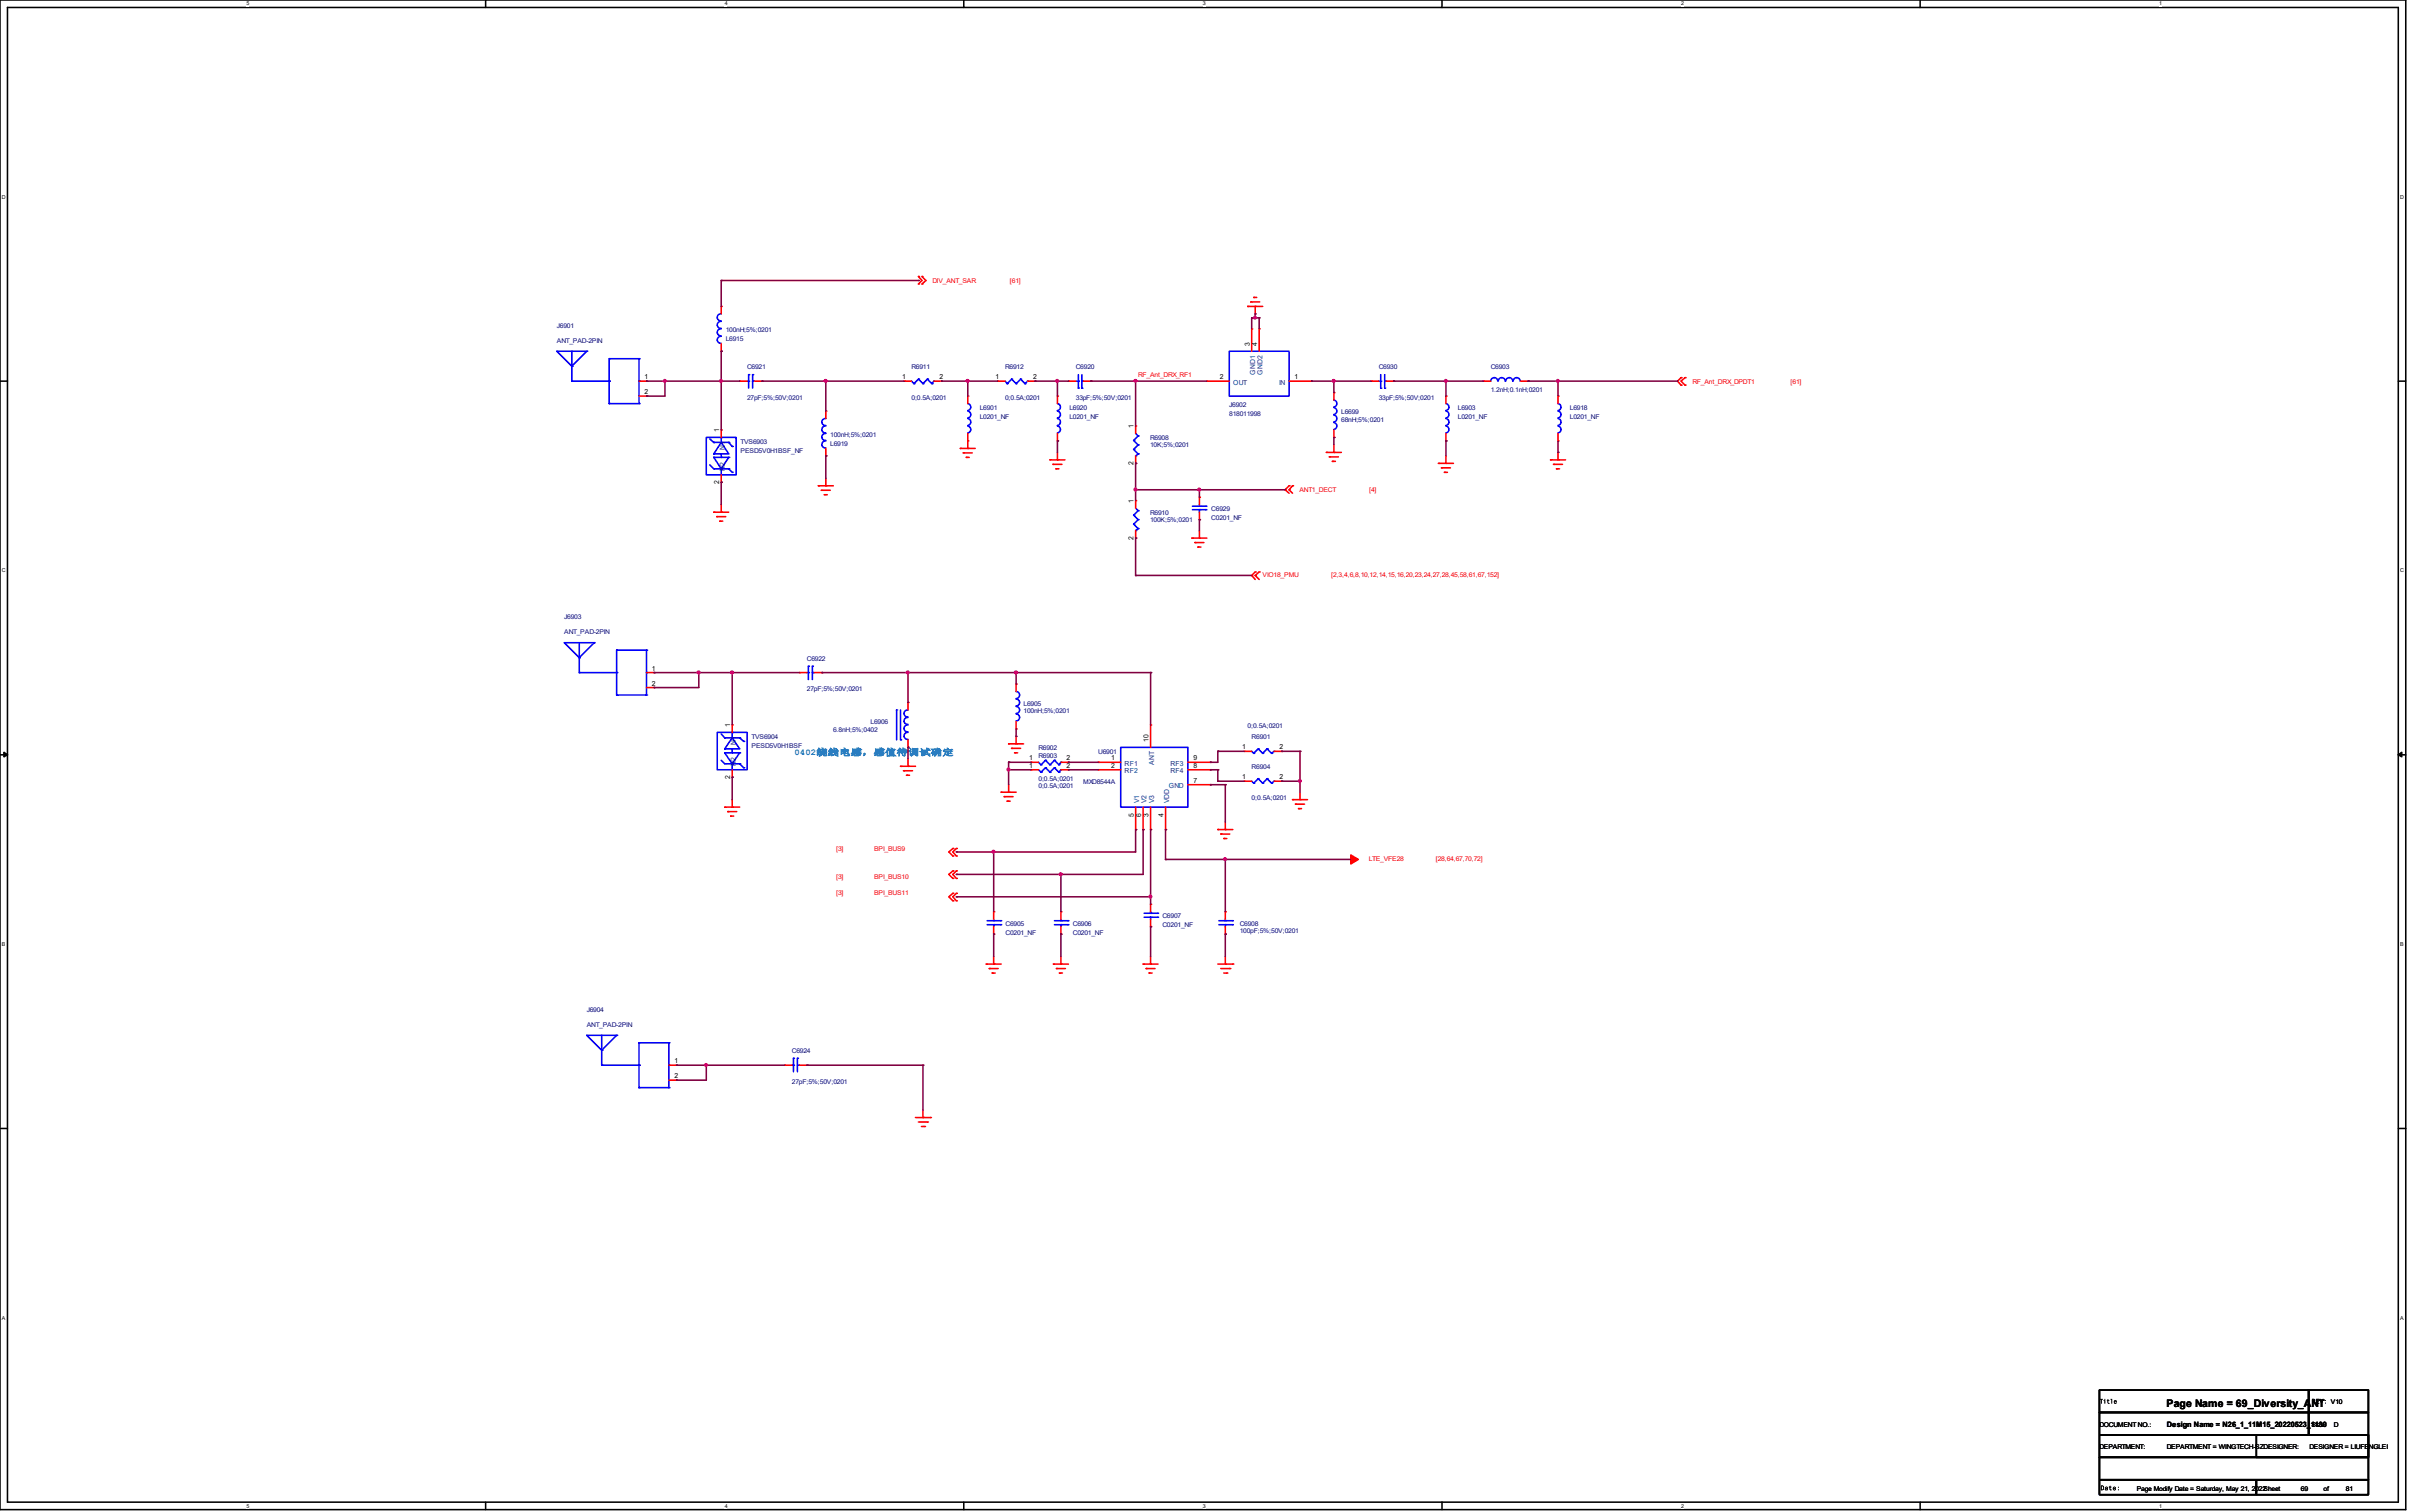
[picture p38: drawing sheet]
<svg xmlns="http://www.w3.org/2000/svg" width="206mm" height="128mm" viewBox="0 0 206 128" stroke-linecap="round" stroke-linejoin="round" font-family="sans-serif">
<defs><g id="words">
<text font-size=".9" x="184.1" y="119.6">Page Name = 69_Diversity_ANT</text>
<text font-size=".8" fill="#0080c0" x="67.5" y="64.2">0402绕线电感，感值待调试确定</text>
<g font-size=".6" fill="#000080">
<text x="47.3" y="27.9">J6901</text>
<text x="47.3" y="29.1">ANT_PAD-2PIN</text>
<text x="61.7" y="29">L6915</text>
<text x="61.7" y="28.2">100nH;5%;0201</text>
<text x="63.5" y="31.4">C6921</text>
<text x="63.5" y="34">27pF;5%;50V;0201</text>
<text x="77.5" y="31.4">R6911</text>
<text x="77.5" y="34">0;0.5A;0201</text>
<text x="83.3" y="34.8">L6901</text>
<text x="83.3" y="35.6">L0201_NF</text>
<text x="85.4" y="31.4">R6912</text>
<text x="85.4" y="34">0;0.5A;0201</text>
<text x="90.9" y="34.8">L6920</text>
<text x="90.9" y="35.6">L0201_NF</text>
<text x="91.4" y="31.4">C6920</text>
<text x="91.4" y="34">33pF;5%;50V;0201</text>
<text x="104.5" y="34.6">J6902</text>
<text x="104.5" y="35.4">818011998</text>
<text x="114" y="35.2">L6699</text>
<text x="114" y="35.8">68nH;5%;0201</text>
<text x="117.2" y="31.4">C6930</text>
<text x="117.2" y="34">33pF;5%;50V;0201</text>
<text x="123.9" y="34.8">L6903</text>
<text x="123.9" y="35.6">L0201_NF</text>
<text x="126.7" y="31.4">C6903</text>
<text x="126.7" y="33.3">1.2nH;0.1nH;0201</text>
<text x="133.4" y="34.8">L6918</text>
<text x="133.4" y="35.6">L0201_NF</text>
<text x="62.9" y="37.7">TVS6903</text>
<text x="62.9" y="38.5">PESD5V0H1BSF_NF</text>
<text x="70.6" y="37.9">L6919</text>
<text x="70.6" y="37.1">100nH;5%;0201</text>
<text x="97.7" y="37.4">R6908</text>
<text x="97.7" y="38">10K;5%;0201</text>
<text x="97.7" y="43.7">R6910</text>
<text x="97.7" y="44.3">100K;5%;0201</text>
<text x="103" y="43.4">C6929</text>
<text x="103" y="44.2">C0201_NF</text>
<text x="48" y="52.6">J6903</text>
<text x="48" y="53.9">ANT_PAD-2PIN</text>
<text x="68.6" y="56.1">C6922</text>
<text x="68.6" y="58.7">27pF;5%;50V;0201</text>
<text x="87" y="59.9">L6905</text>
<text x="63.9" y="62.8">TVS6904</text>
<text x="63.9" y="63.6">PESD5V0H1BSF</text>
<text x="70.8" y="62.2">6.8nH;5%;0402</text>
<text x="74" y="61.5">L6906</text>
<text x="87" y="60.6">100nH;5%;0201</text>
<text x="88.3" y="64.4">R6903</text>
<text x="88.3" y="63.8">R6902</text>
<text x="93.3" y="64.1">U6901</text>
<text x="106" y="61.8">0;0.5A;0201</text>
<text x="106.4" y="65.3">R6904</text>
<text x="106.4" y="62.8">R6901</text>
<text x="88.3" y="67">0;0.5A;0201</text>
<text x="88.3" y="66.4">0;0.5A;0201</text>
<text x="92.1" y="66.6">MXD8544A</text>
<text x="106.4" y="68">0;0.5A;0201</text>
<text x="85.5" y="78.7">C6905</text>
<text x="85.5" y="79.4">C0201_NF</text>
<text x="91.2" y="78.7">C6906</text>
<text x="91.2" y="79.4">C0201_NF</text>
<text x="98.8" y="78">C6907</text>
<text x="98.8" y="78.8">C0201_NF</text>
<text x="105.4" y="78.7">C6908</text>
<text x="105.4" y="79.3">100pF;5%;50V;0201</text>
<text x="49.9" y="86">J6904</text>
<text x="49.9" y="87.3">ANT_PAD-2PIN</text>
<text x="67.3" y="89.5">C6924</text>
<text x="67.3" y="92.1">27pF;5%;50V;0201</text>
</g>
<g font-size=".6" fill="#f00">
<text x="79.2" y="24">DIV_ANT_SAR</text>
<text x="85.8" y="24">[61]</text>
<text x="96.7" y="32">RF_Ant_DRX_RF1</text>
<text x="143.8" y="32.6">RF_Ant_DRX_DPDT1</text>
<text x="152.2" y="32.6">[61]</text>
<text x="110.4" y="41.8">ANT1_DECT</text>
<text x="116.4" y="41.8">[4]</text>
<text x="107.3" y="49.1">VIO18_PMU</text>
<text x="113.1" y="49.1">[2,3,4,6,8,10,12,14,15,16,20,23,24,27,28,45,58,61,67,152]</text>
<text x="71.1" y="74.7">[3]</text>
<text x="71.1" y="72.3">[3]</text>
<text x="71.1" y="76.1">[3]</text>
<text x="74.3" y="74.7">BPI_BUS10</text>
<text x="74.3" y="72.3">BPI_BUS9</text>
<text x="74.3" y="76.1">BPI_BUS11</text>
<text x="116.3" y="73.2">LTE_VFE28</text>
<text x="122" y="73.2">[28,64,67,70,72]</text>
</g>
<g font-size=".6">
<text x="106.2" y="29.4" transform="rotate(-90 106.2 29.4)">3</text>
<text x="106.9" y="29.4" transform="rotate(-90 106.9 29.4)">4</text>
<text x="54.8" y="32.2">1</text>
<text x="54.8" y="33.5">2</text>
<text x="76.7" y="32.2">1</text>
<text x="79.8" y="32.2">2</text>
<text x="84.6" y="32.2">1</text>
<text x="87.8" y="32.2">2</text>
<text x="103.7" y="32.2">2</text>
<text x="110" y="32.2">1</text>
<text x="61.1" y="41.2" transform="rotate(-90 61.1 41.2)">2</text>
<text x="61.1" y="36.7" transform="rotate(-90 61.1 36.7)">1</text>
<text x="96.4" y="39.5" transform="rotate(-90 96.4 39.5)">2</text>
<text x="96.4" y="36.4" transform="rotate(-90 96.4 36.4)">1</text>
<text x="96.4" y="45.9" transform="rotate(-90 96.4 45.9)">2</text>
<text x="96.4" y="42.7" transform="rotate(-90 96.4 42.7)">1</text>
<text x="55.4" y="57">1</text>
<text x="55.4" y="58.3">2</text>
<text x="62.1" y="61.8" transform="rotate(-90 62.1 61.8)">1</text>
<text x="87.5" y="65.2">1</text>
<text x="87.5" y="64.6">1</text>
<text x="90.6" y="65.2">2</text>
<text x="90.6" y="64.6">2</text>
<text x="94.4" y="64.6">1</text>
<text x="94.4" y="65.2">2</text>
<text x="97.6" y="63" transform="rotate(-90 97.6 63)">10</text>
<text x="101.4" y="65.2">8</text>
<text x="101.4" y="64.6">9</text>
<text x="105.6" y="63.7">1</text>
<text x="108.8" y="63.7">2</text>
<text x="62.1" y="66.2" transform="rotate(-90 62.1 66.2)">2</text>
<text x="96.4" y="69.4" transform="rotate(-90 96.4 69.4)">5</text>
<text x="97" y="69.4" transform="rotate(-90 97 69.4)">6</text>
<text x="97.6" y="69.4" transform="rotate(-90 97.6 69.4)">3</text>
<text x="98.9" y="69.4" transform="rotate(-90 98.9 69.4)">4</text>
<text x="101.4" y="66.5">7</text>
<text x="105.6" y="66.2">1</text>
<text x="108.8" y="66.2">2</text>
<text x="57.3" y="90.3">1</text>
<text x="57.3" y="91.6">2</text>
<text x="198.1" y="119.3">V10</text>
<text x="178.4" y="121.2">DOCUMENT NO.:</text>
<text x="178.4" y="123.1">DEPARTMENT:</text>
<text x="184.2" y="121.2">Design Name = N26_1_11M15_20220523_1130</text>
<text x="184.2" y="123.1">DEPARTMENT = WINGTECH-SZDESIGNER:</text>
<text x="196.3" y="123.1">DESIGNER = LIUFENGLEI</text>
<text x="196.5" y="121.2">Size</text>
<text x="198.4" y="121.2">D</text>
<text x="181.6" y="126.7">Page Modify Date = Saturday, May 21, 2022Sheet</text>
<text x="195.6" y="126.7">69</text>
<text x="197.5" y="126.7">of</text>
<text x="199.4" y="126.7">81</text>
</g>
<g font-size=".6" fill="#004080">
<text x="104.8" y="32.7">OUT</text>
<text x="106.7" y="31.8" transform="rotate(-90 106.7 31.8)">GND1</text>
<text x="107.3" y="31.8" transform="rotate(-90 107.3 31.8)">GND2</text>
<text x="108.7" y="32.7">IN</text>
<text x="61.6" y="40" transform="rotate(-90 61.6 40)">N2</text>
<text x="61.6" y="38.3" transform="rotate(-90 61.6 38.3)">N1</text>
<text x="62.5" y="65.1" transform="rotate(-90 62.5 65.1)">N2</text>
<text x="62.5" y="63.3" transform="rotate(-90 62.5 63.3)">N1</text>
<text x="95.6" y="65.1">RF1</text>
<text x="95.6" y="65.7">RF2</text>
<text x="98.1" y="65" transform="rotate(-90 98.1 65)">ANT</text>
<text x="99.5" y="65.7">RF4</text>
<text x="99.5" y="65.1">RF3</text>
<text x="96.8" y="68.2" transform="rotate(-90 96.8 68.2)">V1</text>
<text x="97.5" y="68.2" transform="rotate(-90 97.5 68.2)">V2</text>
<text x="98.1" y="68.2" transform="rotate(-90 98.1 68.2)">V3</text>
<text x="99.4" y="67">GND</text>
<text x="99.4" y="68.2" transform="rotate(-90 99.4 68.2)">VDD</text>
</g>
<g font-size=".5">
<text x="21" y=".5">5</text>
<text x="61.6" y=".5">4</text>
<text x="102.2" y=".5">3</text>
<text x="142.9" y=".5">2</text>
<text x="183.5" y=".5">1</text>
<text x=".2" y="16.9">D</text>
<text x="204" y="16.9">D</text>
<text x=".2" y="48.6">C</text>
<text x="204" y="48.6">C</text>
<text x=".2" y="80.4">B</text>
<text x="204" y="80.4">B</text>
<text x=".2" y="112.1">A</text>
<text x="204" y="112.1">A</text>
<text x="21" y="128.1">5</text>
<text x="61.6" y="128.1">4</text>
<text x="102.2" y="128.1">3</text>
<text x="142.9" y="128.1">2</text>
<text x="183.5" y="128.1">1</text>
</g>
</g></defs>
<path d="M0 0h204.5v128.3h-204.5zM.6 .6h203.2v127h-203.2z" fill="none" stroke="#000" stroke-width=".13"/>
<g fill="#fff">
<path d="M21 .1h.2v.5h-.2z"/>
<path d="M21 127.7h.2v.5h-.2z"/>
</g>
<path d="M41.3 0v.6M41.3 127.6v.7" fill="none" stroke="#000" stroke-width=".13"/>
<g fill="#fff">
<path d="M61.6 .1h.2v.5h-.2z"/>
<path d="M61.6 127.7h.2v.5h-.2z"/>
</g>
<path d="M81.9 0v.6M81.9 127.6v.7" fill="none" stroke="#000" stroke-width=".13"/>
<g fill="#fff">
<path d="M102.2 .1h.2v.5h-.2z"/>
<path d="M102.2 127.7h.2v.5h-.2z"/>
</g>
<path d="M122.6 0v.6M122.6 127.6v.7" fill="none" stroke="#000" stroke-width=".13"/>
<g fill="#fff">
<path d="M142.9 .1h.2v.5h-.2z"/>
<path d="M142.9 127.7h.2v.5h-.2z"/>
</g>
<path d="M163.2 0v.6M163.2 127.6v.7" fill="none" stroke="#000" stroke-width=".13"/>
<g fill="#fff">
<path d="M183.5 .1h.2v.5h-.2z"/>
<path d="M183.5 127.7h.2v.5h-.2z"/>
<path d="M.2 16.5h.3v.5h-.3z"/>
<path d="M204 16.5h.3v.5h-.3z"/>
<path d="M.2 48.3h.3v.5h-.3z"/>
<path d="M204 48.3h.3v.5h-.3z"/>
</g>
<path d="M0 32.4h.6M203.8 32.4h.7" fill="none" stroke="#000" stroke-width=".13"/>
<g fill="#fff">
<path d="M.2 80h.2v.5h-.2z"/>
<path d="M204 80h.3v.5h-.3z"/>
</g>
<path d="M0 64.1h.6M203.8 64.1h.7" fill="none" stroke="#000" stroke-width=".13"/>
<path d="M.3 63.9l.3 .2-.3 .2zM203.8 64.1l.3-.2v.4z" fill="#000" stroke="#000" stroke-width=".13"/>
<g fill="#fff">
<path d="M.2 111.8h.3v.5h-.3z"/>
<path d="M204 111.8h.3v.5h-.3z"/>
</g>
<path d="M0 95.9h.6M203.8 95.9h.7M178.4 118.1h17.8v1.9h-17.8zM196.2 118.1h5.1v1.9h-5.1zM178.4 125.7h13.4v1.3h-13.4zM178.4 123.8h22.9v1.9h-22.9zM178.4 121.9h22.9v1.9h-22.9zM178.4 120h17.8v1.9h-17.8zM191.8 125.7h9.5v1.3h-9.5zM191.8 121.9h9.5v1.9h-9.5zM196.2 120h5.1v1.9h-5.1z" fill="none" stroke="#000" stroke-width=".13"/>
<g fill="none" stroke="#f00" stroke-width=".13">
<path d="M54.3 32.4h.6M54.3 33.7h.6M54.9 32.4h.1M54.9 33.7h.1M61.3 26h.1M61.3 29.8h.1M61.3 36.5h.1M61.3 26v.7M61.3 29.2v.6M61.3 36.5v.7M62.9 32.4h.1M62.9 32.4h.6"/>
<path d="M64.1 32.4h.7M64.8 32.4h.1M70.2 34.9h.1M70.2 38.7h.1M70.2 34.9v.7M70.2 38.1v.6M76.8 32.4h.1M76.8 32.4h.7M78.1 23.5l.3 .3-.3 .3M78.1 23.5h.1M78.1 24.1h.1M78.4 23.5h.1"/>
<path d="M78.4 24.1h.1M78.4 23.5l.3 .3-.3 .3M79.4 32.4h.6M80 32.4h.1M81.6 38.1h.1M81.6 38.1h1.3M81.9 38.5h.1M81.9 38.5h.7M82.1 38.9h.1M82.1 38.9h.3M82.3 38.1h.1M82.3 33.7h.1"/>
<path d="M82.3 37.5h.1M82.3 33.7v.6M82.3 36.8v1.3M84.8 32.4h.1M84.8 32.4h.6M87.3 32.4h.7M88 32.4h.1M89.2 39.1h1.3M89.2 39.1h.1M89.5 39.5h.1M89.5 39.5h.8M89.7 39.8h.1"/>
<path d="M89.7 39.8h.3M89.9 39.1h.1M89.9 33.7h.1M89.9 37.5h.1M89.9 33.7v.6M89.9 36.8v.7M89.9 38.4v.7M90.8 32.4h.1M90.8 32.4h.6M92.1 32.4h.6M92.7 32.4h.1M96.5 36.2h.1"/>
<path d="M96.5 39.4h.1M96.5 36.2v.6M96.5 38.7v.7M102.6 32.4h1.9M102.6 32.4h.1M106 26h.1M106 26h1.3M106.3 25.7h.1M106.3 25.7h.8M106.4 27.9h.1M106.4 27.9v1.9M106.6 25.3h.1"/>
<path d="M106.6 25.3h.2M106.7 26h.1M106.7 26v.7M107 27.9h.1M107 27.9v1.9M109.6 32.4h1.9M111.5 32.4h.1M112.7 38.4h.1M112.7 38.4h1.3M113 38.8h.1M113 38.8h.7M113.2 39.2h.1"/>
<path d="M113.2 39.2h.3M113.4 38.4h.1M113.4 33.4h.1M113.4 37.2h.1M113.4 33.4v.6M113.4 36.5v.7M113.4 37.8v.6M116.5 32.4h.1M116.5 32.4h.7M117.8 32.4h.6M118.4 32.4h.1M122.3 39.4h.1"/>
<path d="M122.3 39.4h1.2M122.5 39.8h.1M122.5 39.8h.8M122.9 39.4h.1M122.9 33.7h.1M122.9 37.5h.1M122.9 33.7v.6M122.9 36.8v.7M122.9 38.7v.7M126.1 32.4h.1M126.1 32.4h.6M129.2 32.4h.7"/>
<path d="M129.9 32.4h.1M131.8 39.1h.1M131.8 39.1h1.3M132 39.5h.1M132 39.5h.8M132.3 39.8h.1M132.3 39.8h.2M132.4 39.1h.1M132.4 33.7h.1M132.4 37.5h.1M132.4 33.7v.6M132.4 36.8v.7"/>
<path d="M132.4 38.4v.7M142.9 32.1h.1M142.9 32.7h.1M142.9 32.1l-.3 .3 .3 .3M143.2 32.7h.1M143.2 32.1h.1M143.2 32.1l-.3 .3 .3 .3M54.9 57.2h.7M54.9 58.4h.7M55.6 57.2h.1M55.6 58.4h.1M60.7 43.5h1.2"/>
<path d="M60.7 43.5h.1M60.9 43.9h.1M60.9 43.9h.8M61.2 44.3h.1M61.2 44.3h.2M61.3 43.5h.1M61.3 41h.1M61.3 40.3v.7M61.3 42.9v.6M67.9 57.2h.7M67.9 57.2h.1M69.2 57.2h.7"/>
<path d="M69.6 41.3h1.2M69.6 41.3h.1M69.8 41.7h.8M69.8 41.7h.1M69.9 57.2h.1M70.1 42h.1M70.1 42h.2M70.2 41.3h.1M70.2 40.6v.7M77.2 59.7h.1M77.2 59.7v.6M86.4 58.1h.1"/>
<path d="M86.4 58.1v.7M96.5 42.5h.1M96.5 45.7h.1M96.5 42.5v.7M96.5 45.1v.6M101.3 45.7h.1M101.3 45.7h1.3M101.6 46.1h.1M101.6 46.1h.7M101.8 46.5h.1M101.8 46.5h.3M101.9 45.7h.1"/>
<path d="M101.9 42.2h.1M101.9 44.2h.1M101.9 42.2v.7M101.9 43.5v.7M101.9 45.1v.6M106.4 48.9l.3 .3M106.4 48.9h.1M106.7 48.9l.3 .3M106.7 48.9h.1M106.7 48.6h.1M106.7 48.6l-.3 .3M107 48.6h.1"/>
<path d="M107 48.6l-.3 .3M109.2 41.6l.4 .3M109.2 41.6h.1M109.6 41.6l.3 .3M109.6 41.6h.1M109.6 41.3h.1M109.6 41.3l-.4 .3M109.9 41.3h.1M109.9 41.3l-.3 .3M122.8 40.1h.1M122.8 40.1h.2M61.6 68.6h1.3"/>
<path d="M61.6 68.6h.1M61.8 69h.8M61.8 69h.1M62.1 69.3h.1M62.1 69.3h.3M62.2 68.6h.1M62.2 61.6h.1M62.2 66h.1M62.2 61.6v.6M62.2 65.4v.6M62.2 67.9v.7M76.5 65.1h1.3"/>
<path d="M76.5 65.1h.1M76.8 65.5h.1M76.8 65.5h.8M77 65.9h.1M77 65.9h.3M77.2 65.1h.1M77.2 63.5h.1M77.2 62.9v.6M77.2 64.5v.6M81 74.6h.1M81 74h.1M81 72.1h.1"/>
<path d="M81 72.7h.1M81 75.9h.1M81 76.5h.1M81 74l-.4 .3 .4 .3M81 72.1l-.4 .3 .4 .3M81 75.9l-.4 .3 .4 .3M81.3 74.6h.1M81.3 74h.1M81.3 72.1h.1M81.3 72.7h.1M81.3 75.9h.1M81.3 76.5h.1"/>
<path d="M81.3 74l-.3 .3 .3 .3M81.3 72.1l-.3 .3 .3 .3M81.3 75.9l-.3 .3 .3 .3M84.5 77.5h.1M84.5 79.4h.1M84.5 77.5v.6M84.5 78.7v.7M85.1 67.3h.1M85.1 67.3h1.3M85.3 67.7h.1M85.3 67.7h.8M85.6 68.1h.1"/>
<path d="M85.6 68.1h.3M85.7 67.3h.1M85.7 63.2h.1M85.7 66.7v.6M85.7 63.2h1.3M86 63.6h.1M86 63.6h.7M86.2 64h.1M86.2 64h.3M86.4 63.2h.1M86.4 61.9h.1M86.4 61.3v.6"/>
<path d="M86.4 62.6v.6M87.6 65.4h.1M87.6 64.8h.1M87.6 65.4h.7M87.6 64.8h.7M90.2 77.5h.1M90.2 79.4h.1M90.2 77.5v.6M90.2 78.7v.7M90.2 65.4h.6M90.2 64.8h.6M90.8 65.4h.1"/>
<path d="M90.8 64.8h.1M93.3 65.4h2M93.3 64.8h2M93.3 64.8h.1M93.3 65.4h.1M96.5 70.5h.1M96.5 68.6v1.9M97.2 70.5h.1M97.2 68.6v1.9M97.8 76.8h.1M97.8 78.7h.1M97.8 70.5h.1"/>
<path d="M97.8 61.6h.1M97.8 61.6v1.9M97.8 68.6v1.9M97.8 76.8v.7M97.8 78.1v.6M99.1 70.5h.1M99.1 68.6v1.9M101 65.4h1.9M101 64.8h1.9M101 66.7h1.9M102.9 66.7h.1M102.9 65.4h.1"/>
<path d="M102.9 64.8h.1M103.5 70.5h.1M103.5 70.5h1.3M103.8 70.9h.1M103.8 70.9h.7M104 71.2h.1M104 71.2h.3M104.1 70.5h.1M104.1 77.5h.1M104.1 79.4h.1M104.1 69.8v.7M104.1 77.5v.6"/>
<path d="M104.1 78.7v.7M105.7 66.4h.7M105.7 63.8h.7M105.7 66.4h.1M105.7 63.8h.1M108.3 66.4h.6M108.3 63.8h.6M108.9 66.4h.1M108.9 63.8h.1M109.9 67.9h.1M109.9 67.9h1.2M110.1 68.3h.1"/>
<path d="M110.1 68.3h.8M110.4 68.7h.1M110.4 68.7h.2M110.5 67.9h.1M110.5 67.3v.6M56.9 90.5h.6M56.9 91.8h.6M57.5 90.5h.1M57.5 91.8h.1M66.7 90.5h.1M66.7 90.5h.6M67.9 90.5h.7"/>
<path d="M68.6 90.5h.1M77.8 95h1.3M78.1 95.3h.7M78.3 95.7h.3M78.4 95h.1M78.4 94.3v.7M78.6 95.7h.1M78.8 95.3h.1M79.1 95h.1M83.8 81.9h1.3M83.8 81.9h.1M84.1 82.3h.7"/>
<path d="M84.1 82.3h.1M84.3 82.7h.1M84.3 82.7h.3M84.5 81.9h.1M84.5 81.3v.6M89.5 81.9h1.3M89.5 81.9h.1M89.8 82.3h.8M89.8 82.3h.1M90 82.7h.1M90 82.7h.3M90.2 81.9h.1"/>
<path d="M90.2 81.3v.6M97.2 81.9h.1M97.2 81.9h1.2M97.4 82.3h.1M97.4 82.3h.8M97.7 82.7h.1M97.7 82.7h.2M97.8 81.9h.1M97.8 81.3v.6M103.5 81.9h1.3M103.8 82.3h.7M104 82.7h.3"/>
<path d="M104.1 81.9h.1M104.1 81.3v.6M104.3 82.7h.1M104.5 82.3h.1M104.8 81.9h.1"/>
</g>
<path d="M114.8 72.6l.6 .4-.6 .4z" fill-rule="evenodd" fill="#f00" stroke="#f00" stroke-width=".13"/>
<g fill="#000">
<path d="M178.5 118.9h.2h-.1v.4v-.4zM178.8 119h.1v.3v-.3zM179.1 118.9l.2 .1h-.1v.2l.1 .1-.2-.1v-.2zM179.4 118.9h.1v.4v-.4zM179.7 119h.1l.1 .1h-.2v.1h.2a.14 .14 0 0 1-.2 0 .14 .14 0 0 1 0-.2zM179.7 119v.1h.2z"/>
<path d="M178.5 118.9h.2h-.1v.4v-.4zM178.8 119h.1v.3v-.3zM179.1 118.9l.2 .1h-.1v.2l.1 .1-.2-.1v-.2zM179.4 118.9h.1v.4v-.4zM179.7 119h.1l.1 .1h-.2v.1h.2a.14 .14 0 0 1-.2 0 .14 .14 0 0 1 0-.2zM179.7 119v.1h.2z"/>
<path d="M178.5 118.9h.2h-.1v.4v-.4zM178.8 119h.1v.3v-.3zM179.1 118.9l.2 .1h-.1v.2l.1 .1-.2-.1v-.2zM179.4 118.9h.1v.4v-.4zM179.7 119h.1l.1 .1h-.2v.1h.2a.14 .14 0 0 1-.2 0 .14 .14 0 0 1 0-.2zM179.7 119v.1h.2z"/>
<path d="M196.5 118.9h.3v.1l-.1 .1 .1 .2-.2-.2-.1 .2zM196.6 118.9v.1h.1v-.1zM196.9 118.9h.2h-.2v.1h.2l-.2 .1v.1l.2 .1h-.2zM197.2 118.9l.1 .3 .2-.3-.2 .4zM197.6 119h.1zM197.6 119.2l.1 .1z"/>
<path d="M196.5 118.9h.3v.1l-.1 .1 .1 .2-.2-.2-.1 .2zM196.6 118.9v.1h.1v-.1zM196.9 118.9h.2h-.2v.1h.2l-.2 .1v.1l.2 .1h-.2zM197.2 118.9l.1 .3 .2-.3-.2 .4zM197.6 119h.1zM197.6 119.2l.1 .1z"/>
<path d="M196.5 118.9h.3v.1l-.1 .1 .1 .2-.2-.2-.1 .2zM196.6 118.9v.1h.1v-.1zM196.9 118.9h.2h-.2v.1h.2l-.2 .1v.1l.2 .1h-.2zM197.2 118.9l.1 .3 .2-.3-.2 .4zM197.6 119h.1zM197.6 119.2l.1 .1z"/>
<path d="M178.6 126.2a.21 .21 0 0 1 .2 .2 .21 .21 0 0 1-.2 .2zM178.6 126.3v.3l.1-.1a.16 .16 0 0 0 .1-.1 .16 .16 0 0 0-.2-.1zM178.9 126.3l.2 .1 .1 .2h-.3v-.1l.2-.1h-.1h-.1zM179 126.5a.07 .07 0 0 0 .1 0 .07 .07 0 0 0-.1 0zM179.2 126.3l.2-.1v.1h.1l-.1 .1v.1l.1 .1h-.2zM179.6 126.4l.2-.1v.1v.1h-.2l.1 .1 .1-.1a.14 .14 0 0 1-.2 .1 .14 .14 0 0 1 0-.2zM179.7 126.4h-.1h.2zM180 126.3l.1 .1zM180 126.6h.1z"/>
<path d="M178.6 126.2a.21 .21 0 0 1 .2 .2 .21 .21 0 0 1-.2 .2zM178.6 126.3v.3l.1-.1a.16 .16 0 0 0 .1-.1 .16 .16 0 0 0-.2-.1zM178.9 126.3l.2 .1 .1 .2h-.3v-.1l.2-.1h-.1h-.1zM179 126.5a.07 .07 0 0 0 .1 0 .07 .07 0 0 0-.1 0zM179.2 126.3l.2-.1v.1h.1l-.1 .1v.1l.1 .1h-.2zM179.6 126.4l.2-.1v.1v.1h-.2l.1 .1 .1-.1a.14 .14 0 0 1-.2 .1 .14 .14 0 0 1 0-.2zM179.7 126.4h-.1h.2zM180 126.3l.1 .1zM180 126.6h.1z"/>
<path d="M178.6 126.2a.21 .21 0 0 1 .2 .2 .21 .21 0 0 1-.2 .2zM178.6 126.3v.3l.1-.1a.16 .16 0 0 0 .1-.1 .16 .16 0 0 0-.2-.1zM178.9 126.3l.2 .1 .1 .2h-.3v-.1l.2-.1h-.1h-.1zM179 126.5a.07 .07 0 0 0 .1 0 .07 .07 0 0 0-.1 0zM179.2 126.3l.2-.1v.1h.1l-.1 .1v.1l.1 .1h-.2zM179.6 126.4l.2-.1v.1v.1h-.2l.1 .1 .1-.1a.14 .14 0 0 1-.2 .1 .14 .14 0 0 1 0-.2zM179.7 126.4h-.1h.2zM180 126.3l.1 .1zM180 126.6h.1z"/>
</g>
<g fill="none" stroke="#00f" stroke-width=".13">
<path d="M48.6 31.1h.1M48.6 32.4h.1M48.6 32.4h3.2M48.6 29.8v2.6M49.9 29.8h.1M49.9 29.8l-1.3 1.3M49.9 29.8h-2.6l1.3 1.3M51.8 32.4h.1M51.8 30.5h.1M51.8 34.3h.1M51.8 30.5v3.8M51.8 30.5h2.5"/>
<path d="M51.8 34.3h2.5M54.3 30.5h.1M54.3 34.3h.1M54.3 32.4h.1M54.3 30.5v3.8M60 37.2h2.6v3.1h-2.6zM60.3 39.5l.4 .3M60.3 37.3l.4 .3M60.7 38.9h1.2M60.7 39.8h.1M60.7 38.9h.1M60.7 38.6h.1"/>
<path d="M60.7 37.6h.1M60.7 39.8h1.2M60.7 38.9l.6 .9M60.7 37.6h1.2M61.3 26.7a.3 .3 0 0 0-.3 .3 .3 .3 0 0 0 .3 .3M61.3 27.3a.3 .3 0 0 0-.3 .3 .3 .3 0 0 0 .3 .3M61.3 27.9a.3 .3 0 0 0-.3 .3 .3 .3 0 0 0 .3 .3M61.3 28.6a.3 .3 0 0 0-.3 .3 .3 .3 0 0 0 .3 .3M61.3 39.8h.1M61.3 38.9h.1M61.3 37.6h.1M61.3 37.2h.1"/>
<path d="M61.3 37.2v.4M61.3 38.6v.3M61.3 39.8v.5M61.3 37.6l-.6 1M61.3 37.6l.6 1h-1.2M61.9 38.9l-.6 .9M61.9 39.8h.1M61.9 38.9h.1M61.9 37.6h.1M61.9 39.8l.3 .3M61.9 37.6l.3 .3M62.2 37.9h.1"/>
<path d="M63.5 32.4h.1M63.6 32.4h.1M63.6 31.8h.1M63.6 31.8v1.2M64 32.4h.1M64 31.8h.1M64 31.8v1.2M70.2 35.6a.3 .3 0 0 0-.4 .3 .3 .3 0 0 0 .4 .3M70.2 36.2a.3 .3 0 0 0-.4 .3 .3 .3 0 0 0 .4 .3M70.2 36.8a.3 .3 0 0 0-.4 .3 .3 .3 0 0 0 .4 .3M70.2 37.5a.3 .3 0 0 0-.4 .3 .3 .3 0 0 0 .4 .3M77.5 32.4l.2 .2"/>
<path d="M77.7 32.6h.1M78.1 32.2l-.4 .4M78.1 32.2h.1M78.1 32.2l.3 .4M78.4 32.6h.1M78.8 32.2l-.4 .4M78.8 32.2h.1M78.8 32.2l.4 .4M79.2 32.6h.1M79.4 32.4h.1M79.4 32.4l-.2 .2M82.3 34.3l.2 .1v.2l-.1 .2-.2 .1"/>
<path d="M82.3 34.9l.2 .2v.1l-.1 .2-.2 .1M82.3 35.6l.2 .1v.2l-.1 .2h-.2M82.3 36.2l.2 .2v.1l-.1 .2-.2 .1M85.4 32.4l.2 .2M85.6 32.6h.1M86 32.2l-.4 .4M86 32.2h.1M86 32.2l.4 .4M86.4 32.6h.1M86.7 32.2l-.3 .4M86.7 32.2h.1M86.7 32.2l.4 .4"/>
<path d="M87.1 32.6h.1M87.3 32.4h.1M87.3 32.4l-.2 .2M89.9 34.3l.2 .1v.2l-.1 .2-.1 .1M89.9 34.9l.2 .2v.1l-.1 .2-.1 .1M89.9 35.6l.2 .1v.2l-.1 .2h-.1M89.9 36.2l.2 .2v.1l-.1 .2-.1 .1M91.4 32.4h.3M91.7 33h.1M91.7 32.4h.1M91.7 31.8v1.2M91.9 32.4h.2"/>
<path d="M91.9 32.4h.1M91.9 33h.1M91.9 31.8v1.2M96.4 37.4h.1M96.4 38.2h.1M96.4 37.4l.3 .4M96.4 38.2l.3 .4M96.5 38.7h.1M96.5 36.8l.2 .2M96.7 37h.1M96.7 37.8h.1M96.7 38.6h.1"/>
<path d="M96.7 37l-.3 .4M96.7 37.8l-.3 .4M96.7 38.6l-.2 .1M104.5 29.8h5.1v3.9h-5.1zM113.4 34l.2 .2v.1l-.1 .2-.1 .1M113.4 34.6l.2 .2v.1l-.1 .3h-.1M113.4 35.3l.2 .1v.2l-.1 .2-.1 .1M113.4 35.9l.2 .2v.1l-.1 .2-.1 .1M117.2 32.4h.1M117.3 33h.1M117.3 32.4h.1M117.3 31.8v1.2"/>
<path d="M117.7 32.4h.1M117.7 33h.1M117.7 31.8v1.2M122.9 34.3l.2 .1v.2v.2l-.2 .1M122.9 34.9l.2 .2v.1v.2l-.2 .1M122.9 35.6l.2 .1v.2v.2h-.2M122.9 36.2l.2 .2v.1v.2l-.2 .1M126.7 32.4a.3 .3 0 0 1 .3-.3 .3 .3 0 0 1 .3 .3M127.3 32.4a.3 .3 0 0 1 .3-.3 .3 .3 0 0 1 .3 .3M128 32.4a.3 .3 0 0 1 .3-.3 .3 .3 0 0 1 .3 .3M128.6 32.4a.3 .3 0 0 1 .3-.3 .3 .3 0 0 1 .3 .3M132.4 34.3l.2 .1 .1 .2-.1 .2-.2 .1"/>
<path d="M132.4 34.9l.2 .2 .1 .1-.1 .2-.2 .1M132.4 35.6l.2 .1 .1 .2-.1 .2h-.2M132.4 36.2l.2 .2 .1 .1-.1 .2-.2 .1M49.2 55.9h.1M49.2 57.2h.1M49.2 54.6v2.5M49.2 57.2h3.2M50.5 54.6h.1M50.5 54.6l-1.3 1.3M50.5 54.6h-2.5l1.2 1.3M52.4 59.1h2.5M52.4 57.2h.1"/>
<path d="M52.4 55.2h.1M52.4 59.1h.1M52.4 55.2v3.9M52.4 55.2h2.5M54.9 55.2h.1M54.9 59.1h.1M54.9 57.2h.1M54.9 55.2v3.9M62.2 40.1h.1M68.6 57.2h.1M68.7 57.2h.1M68.7 56.6h.1"/>
<path d="M68.7 56.6v1.1M69 57.2h.2M69 56.6h.1M69 57.2h.1M69 56.6v1.1M86.4 58.8a.3 .3 0 0 1 .3 .3 .3 .3 0 0 1-.3 .3M86.4 59.4a.3 .3 0 0 1 .3 .3 .3 .3 0 0 1-.3 .3M96.4 43.8h.1M96.4 44.5h.1M96.4 43.8l.3 .4M96.4 44.5l.3 .4M96.5 45.1h.1"/>
<path d="M96.5 43.2l.2 .2M96.7 43.4h.1M96.7 44.2h.1M96.7 44.9h.1M96.7 43.4l-.3 .4M96.7 44.2l-.3 .3M96.7 44.9l-.2 .2M101.3 43.3h1.2M101.3 43h1.2M101.9 43h.1M101.9 43.3h.1M101.9 42.9v.1"/>
<path d="M101.9 43.3v.2M102.5 43.3h.1M102.5 43h.1M61 62.2h2.5v3.2h-2.5zM61.3 64.6l.3 .3M61.3 62.4l.3 .3M61.6 64h1.3M61.6 64.9h.1M61.6 64h.1M61.6 63.6h.1M61.6 62.7h.1M61.6 64.9h1.3"/>
<path d="M61.6 64l.6 .9M61.6 62.7h1.3M62.2 64.9h.1M62.2 64h.1M62.2 62.7h.1M62.2 62.2h.1M62.2 62.2v.5M62.2 63.6v.4M62.2 64.9v.5M62.2 62.7l-.6 .9M62.2 62.7l.7 .9h-1.3M62.9 64l-.7 .9"/>
<path d="M62.9 64.9h.1M62.9 64h.1M62.9 62.7h.1M62.9 64.9l.3 .3M62.9 62.7l.3 .3M63.2 65.2h.1M63.2 63h.1M76.2 60.3h.1M76.2 60.3v2.6M76.5 62.9h.1M76.5 60.3v2.6M77.2 60.3a.3 .3 0 0 0-.4 .3 .3 .3 0 0 0 .4 .3"/>
<path d="M77.2 61a.3 .3 0 0 0-.4 .3 .3 .3 0 0 0 .4 .3M77.2 61.6a.3 .3 0 0 0-.4 .3 .3 .3 0 0 0 .4 .3M77.2 62.2a.3 .3 0 0 0-.4 .3 .3 .3 0 0 0 .4 .3M83.9 78.6h1.1M83.9 78.2h1.1M84.5 78.2h.1M84.5 78.6h.1M84.5 78.1v.1M84.5 78.6v.1M85 78.6h.1M85 78.2h.1M86.4 60a.3 .3 0 0 1 .3 .3 .3 .3 0 0 1-.3 .3"/>
<path d="M86.4 60.7a.3 .3 0 0 1 .3 .3 .3 .3 0 0 1-.3 .3M88.3 65.4l.2 .2M88.3 64.8l.2 .2M88.5 65.6h.1M88.5 65h.1M88.9 65.2l-.4 .4M88.9 64.6l-.4 .4M88.9 65.2h.1M88.9 64.6h.1M88.9 65.2l.3 .4M88.9 64.6l.3 .4M89.2 65.6h.1"/>
<path d="M89.2 65h.1M89.6 65.2h.1M89.6 64.6h.1M89.6 78.6h1.2M89.6 78.2h1.2M89.6 65.2l.4 .4M89.6 64.6l.4 .4M89.6 65.2l-.4 .4M89.6 64.6l-.4 .4M90 65.6h.1M90 65h.1M90.2 65.4l-.2 .2"/>
<path d="M90.2 64.8l-.2 .2M90.2 65.4h.1M90.2 78.2h.1M90.2 78.6h.1M90.2 64.8h.1M90.2 78.1v.1M90.2 78.6v.1M90.8 78.6h.1M90.8 78.2h.1M95.3 63.5h5.7v5.1h-5.7zM97.2 77.9h1.2M97.2 77.6h1.2"/>
<path d="M97.8 77.6h.1M97.8 77.9h.1M97.8 77.5v.1M97.8 77.9v.2M98.4 77.9h.1M98.4 77.6h.1M103.6 78.6h1.1M103.6 78.2h1.1M104.1 78.2h.1M104.1 78.6h.1M104.1 78.1v.1M104.1 78.6v.1"/>
<path d="M104.7 78.6h.1M104.7 78.2h.1M106.4 66.4l.2 .1M106.4 63.8l.2 .2M106.6 66.5h.1M106.6 64h.1M106.9 66.2h.1M106.9 63.6h.1M106.9 66.2l.4 .3M106.9 63.6l.4 .4M106.9 66.2l-.3 .3M106.9 63.6l-.3 .4"/>
<path d="M107.3 66.5h.1M107.3 64h.1M107.7 66.2h.1M107.7 63.6h.1M107.7 66.2l.4 .3M107.7 63.6l.4 .4M107.7 66.2l-.4 .3M107.7 63.6l-.4 .4M108.1 66.5h.1M108.1 64h.1M108.3 66.4l-.2 .1M108.3 63.8l-.2 .2"/>
<path d="M108.3 66.4h.1M108.3 63.8h.1M51.1 89.2h.1M51.1 90.5h.1M51.1 90.5h3.2M51.1 88v2.5M52.4 88h.1M52.4 88l-1.3 1.2M52.4 88h-2.5l1.2 1.2M54.3 92.4h2.6M54.3 90.5h.1M54.3 88.6h.1"/>
<path d="M54.3 92.4h.1M54.3 88.6v3.8M54.3 88.6h2.6M56.9 88.6h.1M56.9 92.4h.1M56.9 90.5h.1M56.9 88.6v3.8M67.3 90.5h.1M67.4 90.5h.1M67.4 89.9h.1M67.4 89.9v1.2M67.8 89.9h.1"/>
<path d="M67.8 90.5h.1M67.8 89.9v1.2"/>
</g>
<g fill="none" stroke="#800040" stroke-width=".13">
<path d="M54.9 32.4h.1M54.9 33.7h.1M54.9 32.4h8M56.5 32.4h.1M56.5 32.4v1.3h-1.6M61.3 23.8h.1M61.3 29.8h.1M61.3 32.4h.1M61.3 23.8h16.8M61.3 23.8v2.2M61.3 29.8v6.7M64.8 32.4h.1"/>
<path d="M64.8 32.4h12M70.2 32.4h.1M70.2 38.7h.1M70.2 32.4v2.5M70.2 38.7v1.9M78.1 23.8h.1M80 32.4h.1M80 32.4h4.8M82.3 32.4h.1M82.3 32.4v1.3M88 32.4h2.8M88 32.4h.1"/>
<path d="M89.9 32.4h.1M89.9 37.5h.1M89.9 32.4v1.3M89.9 37.5v.9M92.7 32.4h.1M92.7 32.4h9.9M96.5 32.4h.1M96.5 39.4h.1M96.5 32.4v3.8M96.5 39.4v3.1M106.4 27h.6M106.4 27h.1"/>
<path d="M106.4 27v.9M106.7 27h.1M106.7 26.7h.1M106.7 26.7v.3M107 27h.1M107 27v.9M111.5 32.4h5M111.5 32.4h.1M113.4 32.4h.1M113.4 37.2h.1M113.4 32.4v1M113.4 37.2v.6"/>
<path d="M118.4 32.4h7.7M118.4 32.4h.1M122.9 32.4h.1M122.9 37.5h.1M122.9 32.4v1.3M122.9 37.5v1.2M129.9 32.4h12.7M129.9 32.4h.1M132.4 32.4h.1M132.4 38.4h.1M132.4 32.4v1.3M132.4 37.5v.9"/>
<path d="M55.6 58.4h.1M55.6 57.2h.1M55.6 57.2h12.3M59.4 57.2h.1M59.4 57.1v1.3h-3.8M61.3 41h.1M61.3 41v1.9M62.2 57.2h.1M62.2 57.1v4.5M69.9 57.2h27.9M69.9 57.2h.1M77.2 57.2h.1"/>
<path d="M77.2 57.2v2.5M86.4 57.2v.9M86.4 57.2h.1M96.5 41.6h12.7M96.5 48.9h9.9M96.5 48.9h.1M96.5 45.7h.1M96.5 41.6h.1M96.5 45.7v3.2M97.8 57.2h.1M97.8 57.1v4.5M101.9 41.6h.1"/>
<path d="M101.9 44.2h.1M101.9 41.6v.6M101.9 44.2v.9M62.2 66h.1M62.2 66v1.9M77.2 63.5h.1M77.2 63.5v1M81.3 72.4h.1M81.3 74.3h.1M81.3 76.2h.1M81.3 76.2h16.5M84.5 72.4h.1"/>
<path d="M84.5 79.4h.1M84.5 72.4v5.1M84.5 79.4v1.9M85.7 64.8h1.9M85.7 65.4h1.9M85.7 64.8h.1M85.7 65.4h.1M85.7 64.8v1.9M86.4 62.6h.1M86.4 61.9v.7M90.2 74.3h.1M90.2 79.4h.1"/>
<path d="M90.2 74.3v3.2M90.2 79.4v1.9M90.8 64.8h.1M90.8 65.4h.1M90.8 64.8h2.5M90.8 65.4h2.5M96.5 70.5h.1M96.5 70.5v1.9h-15.2M97.2 70.5h.1M97.2 70.5v3.8h-15.9M97.8 70.5h.1M97.8 76.2h.1"/>
<path d="M97.8 78.7h.1M97.8 70.5v6.3M97.8 78.7v2.6M99.1 70.5h.1M99.1 73h.1M99.1 70.5v2.5M99.1 73h15.7M102.9 65.4h.6M102.9 64.8h.1M102.9 65.4h.1M102.9 66.7h.1M102.9 66.7h1.2"/>
<path d="M103.5 65.4h.1M103.5 66.4h.1M103.5 63.8h.1M103.5 63.8v1h-.6M103.5 65.4v1M103.5 63.8h2.2M103.5 66.4h2.2M104.1 66.7h.1M104.1 73h.1M104.1 79.4h.1M104.1 66.7v3.1M104.1 73v4.5"/>
<path d="M104.1 79.4v1.9M108.9 63.8h.1M108.9 66.4h.1M108.9 63.8h1.6M108.9 66.4h1.6M110.5 63.8h.1M110.5 66.4h.1M110.5 63.8v3.5M57.5 90.5h9.2M57.5 90.5h.1M57.5 91.8h.1M60 90.5h.1"/>
<path d="M60 90.5v1.3h-2.5M68.6 90.5h.1M68.6 90.5h9.8M78.4 90.5h.1M78.4 90.5v3.8"/>
</g>
<g fill="#f0f" stroke="#f0f" stroke-width=".13">
<circle cx="106.7" cy="27" r=".11"/>
<circle cx="70.2" cy="32.4" r=".11"/>
<circle cx="82.2" cy="32.4" r=".11"/>
<circle cx="122.9" cy="32.4" r=".11"/>
<circle cx="59.4" cy="57.1" r=".11"/>
<circle cx="77.2" cy="57.1" r=".11"/>
<circle cx="86.3" cy="57.1" r=".11"/>
<circle cx="110.5" cy="66.4" r=".11"/>
<circle cx="85.7" cy="65.4" r=".11"/>
<circle cx="84.4" cy="72.4" r=".11"/>
<circle cx="104.1" cy="73" r=".11"/>
<circle cx="90.1" cy="74.3" r=".11"/>
<circle cx="97.8" cy="76.2" r=".11"/>
<circle cx="89.9" cy="32.4" r=".11"/>
<circle cx="56.5" cy="32.4" r=".11"/>
<circle cx="132.4" cy="32.4" r=".11"/>
<circle cx="96.5" cy="32.4" r=".11"/>
<circle cx="101.9" cy="41.6" r=".11"/>
<circle cx="60" cy="90.5" r=".11"/>
<circle cx="96.5" cy="41.6" r=".11"/>
<circle cx="113.3" cy="32.4" r=".11"/>
<circle cx="61.3" cy="32.4" r=".11"/>
<circle cx="62.2" cy="57.1" r=".11"/>
</g>
<use href="#words"/>
</svg>
